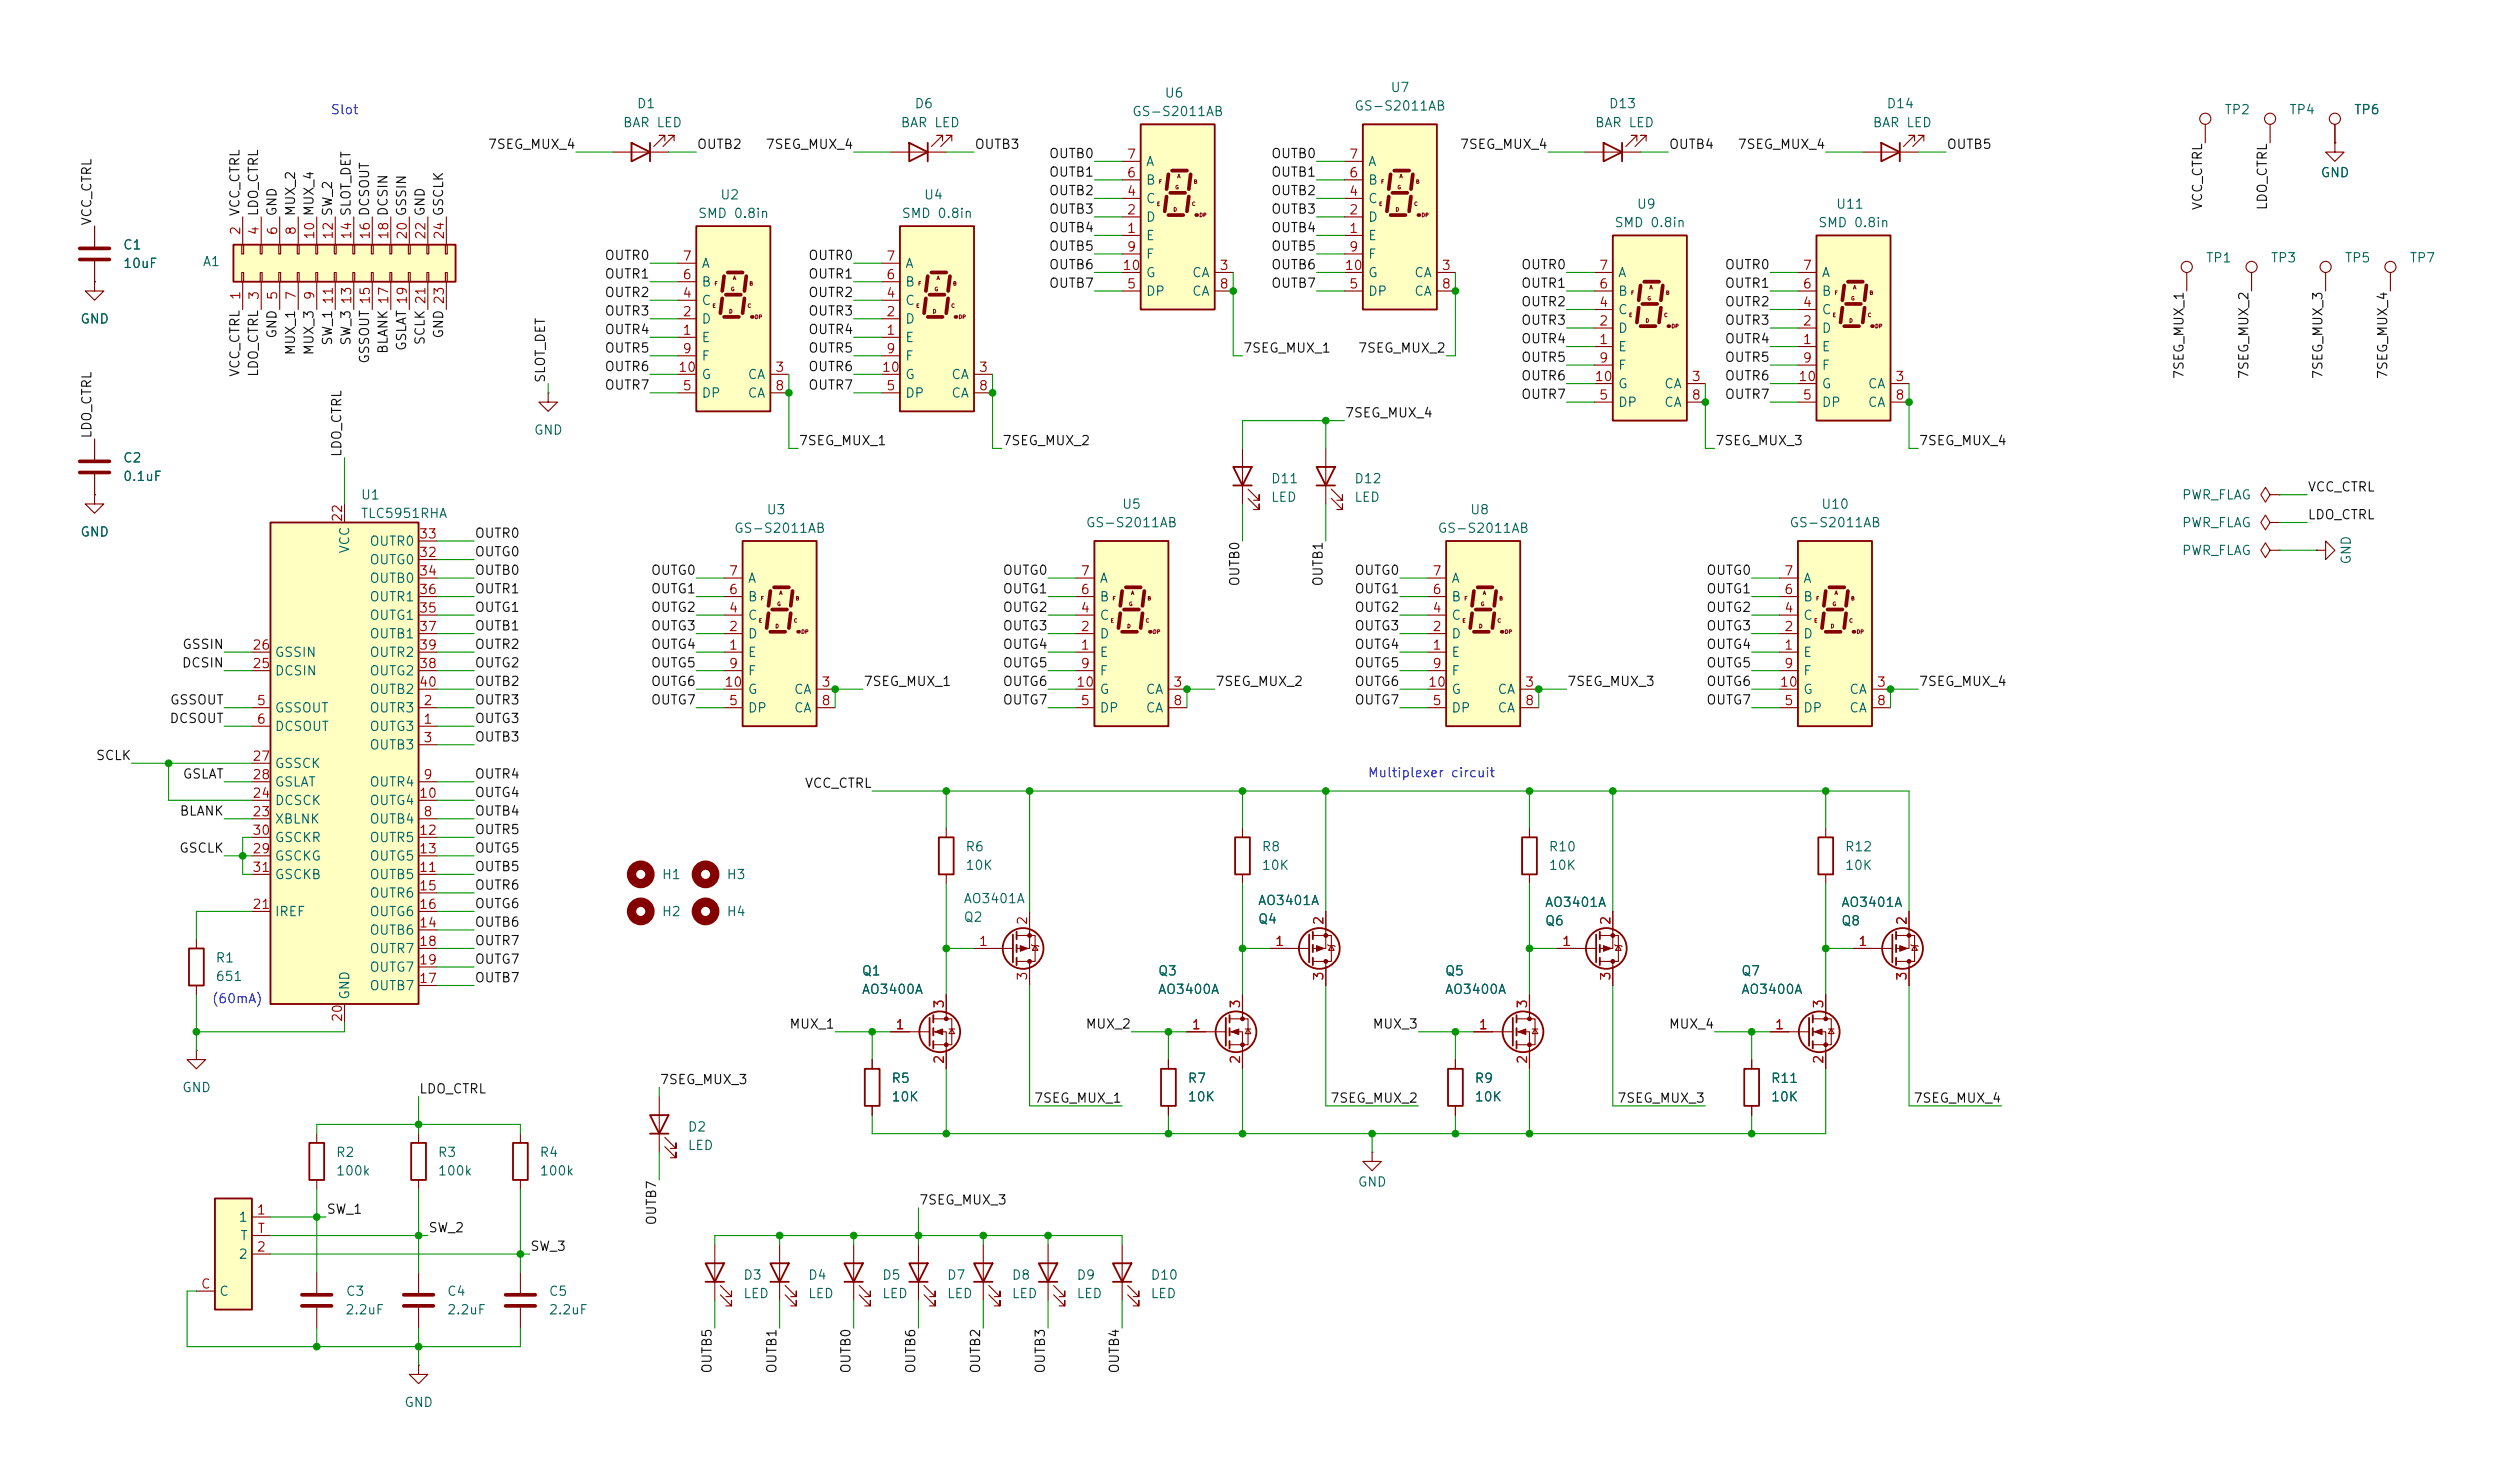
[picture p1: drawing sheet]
<svg xmlns="http://www.w3.org/2000/svg" width="345mm" height="203mm" viewBox="0 0 345 203" stroke-linecap="round" stroke-linejoin="round" font-family="sans-serif">
<defs><g id="words">
<g font-size="1.3" fill="#0000c2">
<text x="45.3" y="16">Slot</text>
<text x="187.5" y="106.9">Multiplexer circuit</text>
<text x="29" y="137.9">(60mA)</text>
</g>
<g font-size="1.3" fill="#006464">
<text x="85.4" y="17.8">BAR LED</text>
<text x="87.3" y="15.2">D1</text>
<text x="123.5" y="17.8">BAR LED</text>
<text x="125.4" y="15.2">D6</text>
<text x="155.2" y="16.2">GS-S2011AB</text>
<text x="159.7" y="13.7">U6</text>
<text x="185.7" y="15.5">GS-S2011AB</text>
<text x="190.7" y="12.9">U7</text>
<text x="218.7" y="17.8">BAR LED</text>
<text x="220.6" y="15.2">D13</text>
<text x="256.8" y="17.8">BAR LED</text>
<text x="258.7" y="15.2">D14</text>
<text x="305.1" y="16">TP2</text>
<text x="314" y="16">TP4</text>
<text x="322.9" y="16">TP6</text>
<text x="157.1" y="23.1">A</text>
<text x="187.6" y="23.1">A</text>
<text x="98.7" y="27.7">U2</text>
<text x="126.7" y="27.7">U4</text>
<text x="157.1" y="28.2">C</text>
<text x="157.1" y="25.6">B</text>
<text x="187.6" y="28.2">C</text>
<text x="187.6" y="25.6">B</text>
<text x="224.5" y="28.9">U9</text>
<text x="251.8" y="28.9">U11</text>
<text x="318.3" y="24.6">GND</text>
<text x="16.8" y="34.5">C1</text>
<text x="95.7" y="30.2">SMD 0.8in</text>
<text x="123.6" y="30.2">SMD 0.8in</text>
<text x="157.1" y="33.3">E</text>
<text x="157.1" y="30.7">D</text>
<text x="157.1" y="35.8">F</text>
<text x="187.6" y="33.3">E</text>
<text x="187.6" y="30.7">D</text>
<text x="187.6" y="35.8">F</text>
<text x="221.4" y="31.5">SMD 0.8in</text>
<text x="249.3" y="31.5">SMD 0.8in</text>
<text x="16.8" y="37.1">10uF</text>
<text x="27.7" y="36.8">A1</text>
<text x="96.2" y="39.6">B</text>
<text x="96.2" y="37.1">A</text>
<text x="124.1" y="39.6">B</text>
<text x="124.1" y="37.1">A</text>
<text x="157.1" y="40.9">DP</text>
<text x="157.1" y="38.3">G</text>
<text x="163.4" y="38.3">CA</text>
<text x="163.4" y="40.9">CA</text>
<text x="187.6" y="40.9">DP</text>
<text x="187.6" y="38.3">G</text>
<text x="193.9" y="38.3">CA</text>
<text x="193.9" y="40.9">CA</text>
<text x="221.9" y="40.9">B</text>
<text x="221.9" y="38.3">A</text>
<text x="249.8" y="40.9">B</text>
<text x="249.8" y="38.3">A</text>
<text x="302.5" y="36.3">TP1</text>
<text x="311.4" y="36.3">TP3</text>
<text x="321.6" y="36.3">TP5</text>
<text x="330.5" y="36.3">TP7</text>
<text x="10.9" y="44.7">GND</text>
<text x="96.2" y="47.2">E</text>
<text x="96.2" y="44.7">D</text>
<text x="96.2" y="42.1">C</text>
<text x="124.1" y="47.2">E</text>
<text x="124.1" y="44.7">D</text>
<text x="124.1" y="42.1">C</text>
<text x="221.9" y="46">D</text>
<text x="221.9" y="43.4">C</text>
<text x="249.8" y="46">D</text>
<text x="249.8" y="43.4">C</text>
<text x="96.2" y="49.8">F</text>
<text x="96.2" y="52.3">G</text>
<text x="102.5" y="52.3">CA</text>
<text x="124.1" y="49.8">F</text>
<text x="124.1" y="52.3">G</text>
<text x="130.4" y="52.3">CA</text>
<text x="221.9" y="48.5">E</text>
<text x="221.9" y="51">F</text>
<text x="221.9" y="53.6">G</text>
<text x="228.2" y="53.6">CA</text>
<text x="249.8" y="48.5">E</text>
<text x="249.8" y="51">F</text>
<text x="249.8" y="53.6">G</text>
<text x="256.2" y="53.6">CA</text>
<text x="73.2" y="59.9">GND</text>
<text x="96.2" y="54.8">DP</text>
<text x="102.5" y="54.8">CA</text>
<text x="124.1" y="54.8">DP</text>
<text x="130.4" y="54.8">CA</text>
<text x="221.9" y="56.1">DP</text>
<text x="228.2" y="56.1">CA</text>
<text x="249.8" y="56.1">DP</text>
<text x="256.2" y="56.1">CA</text>
<text x="16.8" y="63.7">C2</text>
<text x="16.8" y="66.3">0.1uF</text>
<text x="49.4" y="68.8">U1</text>
<text x="49.4" y="71.4">TLC5951RHA</text>
<text x="105.1" y="70.9">U3</text>
<text x="153.8" y="70.1">U5</text>
<text x="174.3" y="69.1">LED</text>
<text x="174.3" y="66.6">D11</text>
<text x="185.7" y="69.1">LED</text>
<text x="185.7" y="66.6">D12</text>
<text x="201.6" y="70.9">U8</text>
<text x="249.8" y="70.1">U10</text>
<text x="299.2" y="68.8">PWR_FLAG</text>
<text x="10.9" y="73.9">GND</text>
<text x="48.2" y="76" transform="rotate(-90 48.2 76)">VCC</text>
<text x="50.6" y="77.7">OUTG0</text>
<text x="50.6" y="75.2">OUTR0</text>
<text x="100.6" y="73.4">GS-S2011AB</text>
<text x="148.9" y="72.6">GS-S2011AB</text>
<text x="197.1" y="73.4">GS-S2011AB</text>
<text x="245.4" y="72.6">GS-S2011AB</text>
<text x="299.2" y="76.4">PWR_FLAG</text>
<text x="299.2" y="72.6">PWR_FLAG</text>
<text x="322.8" y="77.5" transform="rotate(-90 322.8 77.5)">GND</text>
<text x="50.6" y="80.2">OUTB0</text>
<text x="50.6" y="82.8">OUTR1</text>
<text x="102.5" y="82.8">B</text>
<text x="102.5" y="80.2">A</text>
<text x="150.8" y="82.8">B</text>
<text x="150.8" y="80.2">A</text>
<text x="199" y="82.8">B</text>
<text x="199" y="80.2">A</text>
<text x="247.3" y="82.8">B</text>
<text x="247.3" y="80.2">A</text>
<text x="50.6" y="85.3">OUTG1</text>
<text x="50.6" y="87.9">OUTB1</text>
<text x="102.5" y="87.9">D</text>
<text x="102.5" y="85.3">C</text>
<text x="150.8" y="87.9">D</text>
<text x="150.8" y="85.3">C</text>
<text x="199" y="87.9">D</text>
<text x="199" y="85.3">C</text>
<text x="247.3" y="87.9">D</text>
<text x="247.3" y="85.3">C</text>
<text x="37.6" y="92.9">DCSIN</text>
<text x="37.6" y="90.4">GSSIN</text>
<text x="50.6" y="92.9">OUTG2</text>
<text x="50.6" y="90.4">OUTR2</text>
<text x="50.6" y="95.5">OUTB2</text>
<text x="102.5" y="90.4">E</text>
<text x="102.5" y="92.9">F</text>
<text x="102.5" y="95.5">G</text>
<text x="108.8" y="95.5">CA</text>
<text x="150.8" y="90.4">E</text>
<text x="150.8" y="92.9">F</text>
<text x="150.8" y="95.5">G</text>
<text x="157.1" y="95.5">CA</text>
<text x="199" y="90.4">E</text>
<text x="199" y="92.9">F</text>
<text x="199" y="95.5">G</text>
<text x="205.4" y="95.5">CA</text>
<text x="247.3" y="90.4">E</text>
<text x="247.3" y="92.9">F</text>
<text x="247.3" y="95.5">G</text>
<text x="253.6" y="95.5">CA</text>
<text x="37.6" y="98">GSSOUT</text>
<text x="37.6" y="100.6">DCSOUT</text>
<text x="50.6" y="100.6">OUTG3</text>
<text x="50.6" y="98">OUTR3</text>
<text x="102.5" y="98">DP</text>
<text x="108.8" y="98">CA</text>
<text x="150.8" y="98">DP</text>
<text x="157.1" y="98">CA</text>
<text x="199" y="98">DP</text>
<text x="205.4" y="98">CA</text>
<text x="247.3" y="98">DP</text>
<text x="253.6" y="98">CA</text>
<text x="37.6" y="105.6">GSSCK</text>
<text x="50.6" y="103.1">OUTB3</text>
<text x="37.6" y="113.3">XBLNK</text>
<text x="37.6" y="110.7">DCSCK</text>
<text x="37.6" y="108.2">GSLAT</text>
<text x="50.6" y="113.3">OUTB4</text>
<text x="50.6" y="108.2">OUTR4</text>
<text x="50.6" y="110.7">OUTG4</text>
<text x="37.6" y="118.3">GSCKG</text>
<text x="37.6" y="115.8">GSCKR</text>
<text x="50.6" y="115.8">OUTR5</text>
<text x="50.6" y="118.3">OUTG5</text>
<text x="132.4" y="117.1">R6</text>
<text x="132.4" y="119.6">10K</text>
<text x="173" y="117.1">R8</text>
<text x="173" y="119.6">10K</text>
<text x="212.4" y="117.1">R10</text>
<text x="212.4" y="119.6">10K</text>
<text x="253" y="117.1">R12</text>
<text x="253" y="119.6">10K</text>
<text x="37.6" y="126">IREF</text>
<text x="37.6" y="120.9">GSCKB</text>
<text x="50.6" y="120.9">OUTB5</text>
<text x="50.6" y="123.4">OUTR6</text>
<text x="50.6" y="126">OUTG6</text>
<text x="90.7" y="120.9">H1</text>
<text x="90.7" y="126">H2</text>
<text x="99.6" y="126">H4</text>
<text x="99.6" y="120.9">H3</text>
<text x="132.1" y="124.2">AO3401A</text>
<text x="172.5" y="124.4">AO3401A</text>
<text x="211.9" y="124.7">AO3401A</text>
<text x="252.5" y="124.7">AO3401A</text>
<text x="50.6" y="128.5">OUTB6</text>
<text x="50.6" y="131">OUTR7</text>
<text x="132.1" y="126.7">Q2</text>
<text x="172.5" y="127">Q4</text>
<text x="211.9" y="127.2">Q6</text>
<text x="252.5" y="127.2">Q8</text>
<text x="29.5" y="132.3">R1</text>
<text x="29.5" y="134.9">651</text>
<text x="48.2" y="137.2" transform="rotate(-90 48.2 137.2)">GND</text>
<text x="50.6" y="136.1">OUTB7</text>
<text x="50.6" y="133.6">OUTG7</text>
<text x="118.1" y="136.6">AO3400A</text>
<text x="118.1" y="134.1">Q1</text>
<text x="158.8" y="136.6">AO3400A</text>
<text x="158.8" y="134.1">Q3</text>
<text x="198.1" y="136.6">AO3400A</text>
<text x="198.1" y="134.1">Q5</text>
<text x="238.8" y="136.6">AO3400A</text>
<text x="238.8" y="134.1">Q7</text>
<text x="122.2" y="148.8">R5</text>
<text x="162.8" y="148.8">R7</text>
<text x="202.2" y="148.8">R9</text>
<text x="242.9" y="148.8">R11</text>
<text x="24.9" y="150.1">GND</text>
<text x="94.3" y="155.5">D2</text>
<text x="122.2" y="151.4">10K</text>
<text x="162.8" y="151.4">10K</text>
<text x="202.2" y="151.4">10K</text>
<text x="242.9" y="151.4">10K</text>
<text x="46" y="159">R2</text>
<text x="46" y="161.5">100k</text>
<text x="60" y="159">R3</text>
<text x="60" y="161.5">100k</text>
<text x="73.9" y="159">R4</text>
<text x="73.9" y="161.5">100k</text>
<text x="94.3" y="158">LED</text>
<text x="32.6" y="167.9">1</text>
<text x="186.2" y="163.1">GND</text>
<text x="32.6" y="173">2</text>
<text x="32.9" y="170.4">T</text>
<text x="30" y="178">C</text>
<text x="47.4" y="178">C3</text>
<text x="61.2" y="178">C4</text>
<text x="75.2" y="178">C5</text>
<text x="101.9" y="175.8">D3</text>
<text x="101.9" y="178.4">LED</text>
<text x="110.8" y="175.8">D4</text>
<text x="110.8" y="178.4">LED</text>
<text x="120.9" y="175.8">D5</text>
<text x="120.9" y="178.4">LED</text>
<text x="129.8" y="175.8">D7</text>
<text x="129.8" y="178.4">LED</text>
<text x="138.7" y="175.8">D8</text>
<text x="138.7" y="178.4">LED</text>
<text x="147.6" y="175.8">D9</text>
<text x="147.6" y="178.4">LED</text>
<text x="157.8" y="178.4">LED</text>
<text x="157.8" y="175.8">D10</text>
<text x="47.3" y="180.6">2.2uF</text>
<text x="61.2" y="180.6">2.2uF</text>
<text x="75.2" y="180.6">2.2uF</text>
<text x="55.4" y="193.3">GND</text>
</g>
<g font-size="1.3" fill="#0f0f0f">
<text x="66.8" y="20.7">7SEG_MUX_4</text>
<text x="95.5" y="20.7">OUTB2</text>
<text x="104.9" y="20.7">7SEG_MUX_4</text>
<text x="133.6" y="20.7">OUTB3</text>
<text x="143.8" y="22">OUTB0</text>
<text x="174.3" y="22">OUTB0</text>
<text x="200.2" y="20.7">7SEG_MUX_4</text>
<text x="228.9" y="20.7">OUTB4</text>
<text x="238.3" y="20.7">7SEG_MUX_4</text>
<text x="267" y="20.7">OUTB5</text>
<text x="33.2" y="29.7" transform="rotate(-90 33.2 29.7)">VCC_CTRL</text>
<text x="35.7" y="29.7" transform="rotate(-90 35.7 29.7)">LDO_CTRL</text>
<text x="38.3" y="29.7" transform="rotate(-90 38.3 29.7)">GND</text>
<text x="40.8" y="29.7" transform="rotate(-90 40.8 29.7)">MUX_2</text>
<text x="143.8" y="27.1">OUTB2</text>
<text x="143.8" y="24.5">OUTB1</text>
<text x="143.8" y="29.6">OUTB3</text>
<text x="174.3" y="27.1">OUTB2</text>
<text x="174.3" y="29.6">OUTB3</text>
<text x="174.3" y="24.5">OUTB1</text>
<text x="302.4" y="28.9" transform="rotate(-90 302.4 28.9)">VCC_CTRL</text>
<text x="311.3" y="28.9" transform="rotate(-90 311.3 28.9)">LDO_CTRL</text>
<text x="12.9" y="31" transform="rotate(-90 12.9 31)">VCC_CTRL</text>
<text x="82.9" y="36">OUTR0</text>
<text x="110.8" y="36">OUTR0</text>
<text x="143.8" y="32.2">OUTB4</text>
<text x="143.8" y="34.7">OUTB5</text>
<text x="174.3" y="32.2">OUTB4</text>
<text x="174.3" y="34.7">OUTB5</text>
<text x="82.9" y="38.5">OUTR1</text>
<text x="82.9" y="41.1">OUTR2</text>
<text x="110.8" y="38.5">OUTR1</text>
<text x="110.8" y="41.1">OUTR2</text>
<text x="143.8" y="37.2">OUTB6</text>
<text x="143.8" y="39.8">OUTB7</text>
<text x="174.3" y="37.2">OUTB6</text>
<text x="174.3" y="39.8">OUTB7</text>
<text x="208.6" y="39.8">OUTR1</text>
<text x="208.6" y="37.2">OUTR0</text>
<text x="236.5" y="37.2">OUTR0</text>
<text x="236.5" y="39.8">OUTR1</text>
<text x="38.3" y="46.5" transform="rotate(-90 38.3 46.5)">GND</text>
<text x="45.9" y="47.5" transform="rotate(-90 45.9 47.5)">SW_1</text>
<text x="48.4" y="47.5" transform="rotate(-90 48.4 47.5)">SW_3</text>
<text x="58.6" y="47.4" transform="rotate(-90 58.6 47.4)">SCLK 21</text>
<text x="61.1" y="46.5" transform="rotate(-90 61.1 46.5)">GND 23</text>
<text x="82.9" y="43.6">OUTR3</text>
<text x="82.9" y="46.1">OUTR4</text>
<text x="110.8" y="43.6">OUTR3</text>
<text x="110.8" y="46.1">OUTR4</text>
<text x="208.6" y="42.3">OUTR2</text>
<text x="208.6" y="44.9">OUTR3</text>
<text x="208.6" y="47.4">OUTR4</text>
<text x="236.5" y="42.3">OUTR2</text>
<text x="236.5" y="47.4">OUTR4</text>
<text x="236.5" y="44.9">OUTR3</text>
<text x="33.2" y="51.8" transform="rotate(-90 33.2 51.8)">VCC_CTRL</text>
<text x="35.7" y="51.8" transform="rotate(-90 35.7 51.8)">LDO_CTRL</text>
<text x="40.8" y="48.8" transform="rotate(-90 40.8 48.8)">MUX_1</text>
<text x="43.3" y="48.8" transform="rotate(-90 43.3 48.8)">MUX_3</text>
<text x="51" y="50" transform="rotate(-90 51 50)">GSSOUT 15</text>
<text x="53.5" y="48.6" transform="rotate(-90 53.5 48.6)">BLANK 17</text>
<text x="56" y="48.2" transform="rotate(-90 56 48.2)">GSLAT 19</text>
<text x="75.1" y="52.6" transform="rotate(-90 75.1 52.6)">SLOT_DET</text>
<text x="82.9" y="53.8">OUTR7</text>
<text x="82.9" y="48.7">OUTR5</text>
<text x="82.9" y="51.2">OUTR6</text>
<text x="110.8" y="51.2">OUTR6</text>
<text x="110.8" y="53.8">OUTR7</text>
<text x="110.8" y="48.7">OUTR5</text>
<text x="170.5" y="48.7">7SEG_MUX_1</text>
<text x="186.2" y="48.7">7SEG_MUX_2</text>
<text x="208.6" y="52.5">OUTR6</text>
<text x="208.6" y="49.9">OUTR5</text>
<text x="236.5" y="49.9">OUTR5</text>
<text x="236.5" y="52.5">OUTR6</text>
<text x="299.9" y="52.1" transform="rotate(-90 299.9 52.1)">7SEG_MUX_1</text>
<text x="308.8" y="52.1" transform="rotate(-90 308.8 52.1)">7SEG_MUX_2</text>
<text x="318.9" y="52.1" transform="rotate(-90 318.9 52.1)">7SEG_MUX_3</text>
<text x="327.8" y="52.1" transform="rotate(-90 327.8 52.1)">7SEG_MUX_4</text>
<text x="184.4" y="57.6">7SEG_MUX_4</text>
<text x="208.6" y="55">OUTR7</text>
<text x="236.5" y="55">OUTR7</text>
<text x="12.9" y="60.2" transform="rotate(-90 12.9 60.2)">LDO_CTRL</text>
<text x="47.1" y="62.8" transform="rotate(-90 47.1 62.8)">LDO_CTRL</text>
<text x="109.5" y="61.4">7SEG_MUX_1</text>
<text x="137.4" y="61.4">7SEG_MUX_2</text>
<text x="235.2" y="61.4">7SEG_MUX_3</text>
<text x="263.2" y="61.4">7SEG_MUX_4</text>
<text x="316.5" y="71.5">LDO_CTRL</text>
<text x="316.5" y="67.7">VCC_CTRL</text>
<text x="65" y="74.1">OUTR0</text>
<text x="65" y="76.6">OUTG0</text>
<text x="65" y="81.7">OUTR1</text>
<text x="65" y="79.2">OUTB0</text>
<text x="89.2" y="79.2">OUTG0</text>
<text x="89.2" y="81.7">OUTG1</text>
<text x="137.5" y="79.2">OUTG0</text>
<text x="137.5" y="81.7">OUTG1</text>
<text x="170.3" y="80.5" transform="rotate(-90 170.3 80.5)">OUTB0</text>
<text x="181.8" y="80.5" transform="rotate(-90 181.8 80.5)">OUTB1</text>
<text x="185.7" y="81.7">OUTG1</text>
<text x="185.7" y="79.2">OUTG0</text>
<text x="234" y="81.7">OUTG1</text>
<text x="234" y="79.2">OUTG0</text>
<text x="24.9" y="89.3">GSSIN</text>
<text x="65" y="86.8">OUTB1</text>
<text x="65" y="89.3">OUTR2</text>
<text x="65" y="84.2">OUTG1</text>
<text x="89.2" y="89.3">OUTG4</text>
<text x="89.2" y="86.8">OUTG3</text>
<text x="89.2" y="84.2">OUTG2</text>
<text x="137.5" y="89.3">OUTG4</text>
<text x="137.5" y="84.2">OUTG2</text>
<text x="137.5" y="86.8">OUTG3</text>
<text x="185.7" y="89.3">OUTG4</text>
<text x="185.7" y="84.2">OUTG2</text>
<text x="185.7" y="86.8">OUTG3</text>
<text x="234" y="86.8">OUTG3</text>
<text x="234" y="89.3">OUTG4</text>
<text x="234" y="84.2">OUTG2</text>
<text x="24.9" y="91.9">DCSIN</text>
<text x="65" y="94.4">OUTB2</text>
<text x="65" y="91.9">OUTG2</text>
<text x="89.2" y="94.4">OUTG6</text>
<text x="89.2" y="91.9">OUTG5</text>
<text x="118.4" y="94.4">7SEG_MUX_1</text>
<text x="137.5" y="91.9">OUTG5</text>
<text x="137.5" y="94.4">OUTG6</text>
<text x="166.6" y="94.4">7SEG_MUX_2</text>
<text x="185.7" y="94.4">OUTG6</text>
<text x="185.7" y="91.9">OUTG5</text>
<text x="214.9" y="94.4">7SEG_MUX_3</text>
<text x="234" y="94.4">OUTG6</text>
<text x="234" y="91.9">OUTG5</text>
<text x="263.2" y="94.4">7SEG_MUX_4</text>
<text x="23.2" y="99.5">DCSOUT</text>
<text x="23.2" y="96.9">GSSOUT</text>
<text x="65" y="96.9">OUTR3</text>
<text x="65" y="99.5">OUTG3</text>
<text x="89.2" y="96.9">OUTG7</text>
<text x="137.5" y="96.9">OUTG7</text>
<text x="185.7" y="96.9">OUTG7</text>
<text x="234" y="96.9">OUTG7</text>
<text x="13.1" y="104.6">SCLK</text>
<text x="25" y="107.1">GSLAT</text>
<text x="65" y="107.1">OUTR4</text>
<text x="65" y="102">OUTB3</text>
<text x="24.6" y="112.2">BLANK</text>
<text x="65" y="112.2">OUTB4</text>
<text x="65" y="109.6">OUTG4</text>
<text x="110.3" y="108.4">VCC_CTRL</text>
<text x="24.5" y="117.3">GSCLK</text>
<text x="65" y="119.8">OUTB5</text>
<text x="65" y="114.7">OUTR5</text>
<text x="65" y="117.3">OUTG5</text>
<text x="65" y="124.9">OUTG6</text>
<text x="65" y="122.3">OUTR6</text>
<text x="65" y="127.4">OUTB6</text>
<text x="65" y="130">OUTR7</text>
<text x="65" y="132.5">OUTG7</text>
<text x="65" y="135">OUTB7</text>
<text x="108.2" y="141.4">MUX_1</text>
<text x="148.8" y="141.4">MUX_2</text>
<text x="188.2" y="141.4">MUX_3</text>
<text x="228.9" y="141.4">MUX_4</text>
<text x="90.4" y="149">7SEG_MUX_3</text>
<text x="57.4" y="150.3">LDO_CTRL</text>
<text x="141.8" y="151.5">7SEG_MUX_1</text>
<text x="182.4" y="151.5">7SEG_MUX_2</text>
<text x="221.8" y="151.5">7SEG_MUX_3</text>
<text x="262.4" y="151.5">7SEG_MUX_4</text>
<text x="44.7" y="166.8">SW_1</text>
<text x="126" y="165.5">7SEG_MUX_3</text>
<text x="58.7" y="169.3">SW_2</text>
<text x="72.7" y="171.9">SW_3</text>
<text x="90.3" y="168.1" transform="rotate(-90 90.3 168.1)">OUTB7</text>
<text x="97.9" y="188.5" transform="rotate(-90 97.9 188.5)">OUTB5</text>
<text x="106.8" y="188.5" transform="rotate(-90 106.8 188.5)">OUTB1</text>
<text x="117" y="188.5" transform="rotate(-90 117 188.5)">OUTB0</text>
<text x="125.9" y="188.5" transform="rotate(-90 125.9 188.5)">OUTB6</text>
<text x="134.8" y="188.5" transform="rotate(-90 134.8 188.5)">OUTB2</text>
<text x="143.7" y="188.5" transform="rotate(-90 143.7 188.5)">OUTB3</text>
<text x="153.8" y="188.5" transform="rotate(-90 153.8 188.5)">OUTB4</text>
</g>
<g font-size="1.3" fill="#a90000">
<text x="154.5" y="22.1">7</text>
<text x="185" y="22.1">7</text>
<text x="154.5" y="29.7">2</text>
<text x="154.5" y="27.2">4</text>
<text x="154.5" y="24.6">6</text>
<text x="185" y="29.7">2</text>
<text x="185" y="27.2">4</text>
<text x="185" y="24.6">6</text>
<text x="33.3" y="32.4" transform="rotate(-90 33.3 32.4)">2</text>
<text x="35.8" y="32.4" transform="rotate(-90 35.8 32.4)">4</text>
<text x="38.3" y="32.4" transform="rotate(-90 38.3 32.4)">6</text>
<text x="40.9" y="32.4" transform="rotate(-90 40.9 32.4)">8</text>
<text x="43.4" y="33" transform="rotate(-90 43.4 33)">10 MUX_4</text>
<text x="46" y="33" transform="rotate(-90 46 33)">12 SW_2</text>
<text x="48.5" y="33" transform="rotate(-90 48.5 33)">14 SLOT_DET</text>
<text x="51" y="33" transform="rotate(-90 51 33)">16 DCSOUT</text>
<text x="53.6" y="33" transform="rotate(-90 53.6 33)">18 DCSIN</text>
<text x="56.1" y="33" transform="rotate(-90 56.1 33)">20 GSSIN</text>
<text x="58.7" y="33" transform="rotate(-90 58.7 33)">22 GND</text>
<text x="61.2" y="33" transform="rotate(-90 61.2 33)">24 GSCLK</text>
<text x="154.5" y="32.3">1</text>
<text x="154.5" y="34.8">9</text>
<text x="185" y="32.3">1</text>
<text x="185" y="34.8">9</text>
<text x="33.3" y="41.2" transform="rotate(-90 33.3 41.2)">1</text>
<text x="35.8" y="41.2" transform="rotate(-90 35.8 41.2)">3</text>
<text x="38.3" y="41.2" transform="rotate(-90 38.3 41.2)">5</text>
<text x="40.9" y="41.2" transform="rotate(-90 40.9 41.2)">7</text>
<text x="43.4" y="41.2" transform="rotate(-90 43.4 41.2)">9</text>
<text x="46" y="41.9" transform="rotate(-90 46 41.9)">11</text>
<text x="48.5" y="41.9" transform="rotate(-90 48.5 41.9)">13</text>
<text x="93.5" y="41.2">4</text>
<text x="93.5" y="38.6">6</text>
<text x="93.5" y="36.1">7</text>
<text x="121.5" y="41.2">4</text>
<text x="121.5" y="38.6">6</text>
<text x="121.5" y="36.1">7</text>
<text x="153.9" y="37.3">10</text>
<text x="154.5" y="39.9">5</text>
<text x="167.2" y="37.3">3</text>
<text x="167.2" y="39.9">8</text>
<text x="184.4" y="37.3">10</text>
<text x="185" y="39.9">5</text>
<text x="197.7" y="37.3">3</text>
<text x="197.7" y="39.9">8</text>
<text x="219.3" y="39.9">6</text>
<text x="219.3" y="37.3">7</text>
<text x="247.2" y="39.9">6</text>
<text x="247.2" y="37.3">7</text>
<text x="93.5" y="46.2">1</text>
<text x="93.5" y="43.7">2</text>
<text x="121.5" y="46.2">1</text>
<text x="121.5" y="43.7">2</text>
<text x="219.3" y="47.5">1</text>
<text x="219.3" y="45">2</text>
<text x="219.3" y="42.4">4</text>
<text x="247.2" y="47.5">1</text>
<text x="247.2" y="45">2</text>
<text x="247.2" y="42.4">4</text>
<text x="92.9" y="51.3">10</text>
<text x="93.5" y="53.9">5</text>
<text x="93.5" y="48.8">9</text>
<text x="106.2" y="51.3">3</text>
<text x="106.2" y="53.9">8</text>
<text x="120.9" y="51.3">10</text>
<text x="121.5" y="53.9">5</text>
<text x="121.5" y="48.8">9</text>
<text x="134.2" y="51.3">3</text>
<text x="134.2" y="53.9">8</text>
<text x="218.7" y="52.6">10</text>
<text x="219.3" y="50">9</text>
<text x="232" y="52.6">3</text>
<text x="246.6" y="52.6">10</text>
<text x="247.2" y="50">9</text>
<text x="259.9" y="52.6">3</text>
<text x="219.3" y="55.1">5</text>
<text x="232" y="55.1">8</text>
<text x="247.2" y="55.1">5</text>
<text x="259.9" y="55.1">8</text>
<text x="47.2" y="71.7" transform="rotate(-90 47.2 71.7)">22</text>
<text x="57.4" y="76.7">32</text>
<text x="57.4" y="74.2">33</text>
<text x="57.4" y="79.3">34</text>
<text x="57.4" y="81.8">36</text>
<text x="99.9" y="81.8">6</text>
<text x="99.9" y="79.3">7</text>
<text x="148.2" y="81.8">6</text>
<text x="148.2" y="79.3">7</text>
<text x="196.4" y="81.8">6</text>
<text x="196.4" y="79.3">7</text>
<text x="244.7" y="81.8">6</text>
<text x="244.7" y="79.3">7</text>
<text x="34.5" y="89.4">26</text>
<text x="57.4" y="84.3">35</text>
<text x="57.4" y="86.9">37</text>
<text x="57.4" y="89.4">39</text>
<text x="99.9" y="89.4">1</text>
<text x="99.9" y="86.9">2</text>
<text x="99.9" y="84.3">4</text>
<text x="148.2" y="89.4">1</text>
<text x="148.2" y="86.9">2</text>
<text x="148.2" y="84.3">4</text>
<text x="196.4" y="89.4">1</text>
<text x="196.4" y="86.9">2</text>
<text x="196.4" y="84.3">4</text>
<text x="244.7" y="89.4">1</text>
<text x="244.7" y="86.9">2</text>
<text x="244.7" y="84.3">4</text>
<text x="34.5" y="92">25</text>
<text x="57.4" y="92">38</text>
<text x="57.4" y="94.5">40</text>
<text x="99.3" y="94.5">10</text>
<text x="99.9" y="92">9</text>
<text x="112.6" y="94.5">3</text>
<text x="147.6" y="94.5">10</text>
<text x="148.2" y="92">9</text>
<text x="160.9" y="94.5">3</text>
<text x="195.8" y="94.5">10</text>
<text x="196.4" y="92">9</text>
<text x="209.1" y="94.5">3</text>
<text x="244.1" y="94.5">10</text>
<text x="244.7" y="92">9</text>
<text x="257.4" y="94.5">3</text>
<text x="35.1" y="97">5</text>
<text x="35.1" y="99.6">6</text>
<text x="58" y="99.6">1</text>
<text x="58" y="97">2</text>
<text x="99.9" y="97">5</text>
<text x="112.6" y="97">8</text>
<text x="148.2" y="97">5</text>
<text x="160.9" y="97">8</text>
<text x="196.4" y="97">5</text>
<text x="209.1" y="97">8</text>
<text x="244.7" y="97">5</text>
<text x="257.4" y="97">8</text>
<text x="34.5" y="104.7">27</text>
<text x="34.5" y="107.2">28</text>
<text x="58" y="102.1">3</text>
<text x="58" y="107.2">9</text>
<text x="34.5" y="112.3">23</text>
<text x="34.5" y="109.7">24</text>
<text x="57.4" y="109.7">10</text>
<text x="58" y="112.3">8</text>
<text x="34.5" y="117.4">29</text>
<text x="34.5" y="114.8">30</text>
<text x="34.5" y="119.9">31</text>
<text x="57.4" y="119.9">11</text>
<text x="57.4" y="114.8">12</text>
<text x="57.4" y="117.4">13</text>
<text x="34.5" y="125">21</text>
<text x="57.4" y="122.4">15</text>
<text x="57.4" y="125">16</text>
<text x="57.4" y="127.5">14</text>
<text x="57.4" y="130.1">18</text>
<text x="134.2" y="130.1">1</text>
<text x="141.2" y="127" transform="rotate(-90 141.2 127)">2</text>
<text x="174.8" y="130.1">1</text>
<text x="181.9" y="127" transform="rotate(-90 181.9 127)">2</text>
<text x="214.2" y="130.1">1</text>
<text x="221.2" y="127" transform="rotate(-90 221.2 127)">2</text>
<text x="254.8" y="130.1">1</text>
<text x="261.9" y="127" transform="rotate(-90 261.9 127)">2</text>
<text x="57.4" y="135.1">17</text>
<text x="57.4" y="132.6">19</text>
<text x="141.2" y="134.6" transform="rotate(-90 141.2 134.6)">3</text>
<text x="181.9" y="134.6" transform="rotate(-90 181.9 134.6)">3</text>
<text x="221.2" y="134.6" transform="rotate(-90 221.2 134.6)">3</text>
<text x="261.9" y="134.6" transform="rotate(-90 261.9 134.6)">3</text>
<text x="47.2" y="140.3" transform="rotate(-90 47.2 140.3)">20</text>
<text x="122.8" y="141.5">1</text>
<text x="129.8" y="138.4" transform="rotate(-90 129.8 138.4)">3</text>
<text x="163.4" y="141.5">1</text>
<text x="170.4" y="138.4" transform="rotate(-90 170.4 138.4)">3</text>
<text x="202.8" y="141.5">1</text>
<text x="209.8" y="138.4" transform="rotate(-90 209.8 138.4)">3</text>
<text x="243.4" y="141.5">1</text>
<text x="250.4" y="138.4" transform="rotate(-90 250.4 138.4)">3</text>
<text x="129.8" y="146" transform="rotate(-90 129.8 146)">2</text>
<text x="170.4" y="146" transform="rotate(-90 170.4 146)">2</text>
<text x="209.8" y="146" transform="rotate(-90 209.8 146)">2</text>
<text x="250.4" y="146" transform="rotate(-90 250.4 146)">2</text>
<text x="35.1" y="166.9">1</text>
<text x="35.1" y="172">2</text>
<text x="35.2" y="169.4">T</text>
<text x="27.5" y="177">C</text>
</g>
<g font-size=".5" fill="#840000">
<text x="158.7" y="28.4">E</text>
<text x="158.9" y="25.3">F</text>
<text x="160.9" y="29.1">D</text>
<text x="161.2" y="26.1">G</text>
<text x="161.5" y="24.5">A</text>
<text x="163.5" y="28.4">C</text>
<text x="163.7" y="25.3">B</text>
<text x="164.5" y="29.9">DP</text>
<text x="189.1" y="28.4">E</text>
<text x="189.4" y="25.3">F</text>
<text x="191.4" y="29.1">D</text>
<text x="191.6" y="26.1">G</text>
<text x="191.9" y="24.5">A</text>
<text x="193.9" y="28.4">C</text>
<text x="194.2" y="25.3">B</text>
<text x="195" y="29.9">DP</text>
<text x="98" y="39.3">F</text>
<text x="100.2" y="40">G</text>
<text x="100.5" y="38.5">A</text>
<text x="102.7" y="39.3">B</text>
<text x="125.9" y="39.3">F</text>
<text x="128.1" y="40">G</text>
<text x="128.4" y="38.5">A</text>
<text x="130.7" y="39.3">B</text>
<text x="223.7" y="40.6">F</text>
<text x="225.9" y="41.3">G</text>
<text x="226.2" y="39.8">A</text>
<text x="228.5" y="40.6">B</text>
<text x="251.6" y="40.6">F</text>
<text x="253.9" y="41.3">G</text>
<text x="254.2" y="39.8">A</text>
<text x="256.4" y="40.6">B</text>
<text x="97.7" y="42.3">E</text>
<text x="100" y="43.1">D</text>
<text x="102.5" y="42.3">C</text>
<text x="103.5" y="43.9">DP</text>
<text x="125.6" y="42.3">E</text>
<text x="127.9" y="43.1">D</text>
<text x="130.4" y="42.3">C</text>
<text x="131.5" y="43.9">DP</text>
<text x="223.4" y="43.6">E</text>
<text x="225.7" y="44.4">D</text>
<text x="228.2" y="43.6">C</text>
<text x="229.2" y="45.1">DP</text>
<text x="251.4" y="43.6">E</text>
<text x="253.6" y="44.4">D</text>
<text x="256.2" y="43.6">C</text>
<text x="257.2" y="45.1">DP</text>
<text x="104.3" y="82.5">F</text>
<text x="106.6" y="83.2">G</text>
<text x="106.8" y="81.7">A</text>
<text x="109.1" y="82.5">B</text>
<text x="152.6" y="82.5">F</text>
<text x="154.8" y="83.2">G</text>
<text x="155.1" y="81.7">A</text>
<text x="157.4" y="82.5">B</text>
<text x="200.8" y="82.5">F</text>
<text x="203.1" y="83.2">G</text>
<text x="203.4" y="81.7">A</text>
<text x="205.6" y="82.5">B</text>
<text x="249.1" y="82.5">F</text>
<text x="251.3" y="83.2">G</text>
<text x="251.6" y="81.7">A</text>
<text x="253.9" y="82.5">B</text>
<text x="104" y="85.5">E</text>
<text x="106.3" y="86.3">D</text>
<text x="108.8" y="85.5">C</text>
<text x="109.9" y="87">DP</text>
<text x="152.3" y="85.5">E</text>
<text x="154.6" y="86.3">D</text>
<text x="157.1" y="85.5">C</text>
<text x="158.1" y="87">DP</text>
<text x="200.6" y="85.5">E</text>
<text x="202.8" y="86.3">D</text>
<text x="205.4" y="85.5">C</text>
<text x="206.4" y="87">DP</text>
<text x="248.8" y="85.5">E</text>
<text x="251.1" y="86.3">D</text>
<text x="253.6" y="85.5">C</text>
<text x="254.6" y="87">DP</text>
</g>
</g></defs>
<path d="M317.8 75.5h1.2v-1.3l1.3 1.3-1.3 1.2v-1.2M317.8 75.5h.1" fill="none" stroke="#840000" stroke-width=".15"/>
<path d="M101.9 74.2h10.1v25.4h-10.1z" fill="#ffffc2"/>
<path d="M101.9 74.2h10.1v25.4h-10.1z" fill="none" stroke="#840000" stroke-width=".25"/>
<path d="M105.4 84.1l-.2 2M105.7 81.1l-.3 2M105.7 86.6h2M105.9 83.6h2.1M106.2 80.5h2M108.5 84.1l-.3 2M108.7 81.1l-.2 2" fill="none" stroke="#840000" stroke-width=".51"/>
<circle cx="109.5" cy="86.6" r=".25" fill="#840000"/>
<g fill="none" stroke="#840000" stroke-width=".15">
<path d="M75.2 53.9v1.2h1.3l-1.3 1.3-1.3-1.3h1.3M75.2 53.9h.1M99.3 79.3h2.6M170.5 61.5v7.6M171.2 68.4l1.5 1.5v-.8v.8h-.7M171.2 67.1l1.5 1.5v-.8v.8h-.7M181.9 61.5v7.6M182.6 68.4l1.6 1.5v-.8v.8h-.8M182.6 67.1l1.6 1.5v-.8v.8h-.8M99.3 89.4h2.6M99.3 86.9h2.6M99.3 94.5h2.6"/>
<path d="M99.3 84.4h2.6M99.3 97.1h2.6M99.3 81.8h2.6M99.3 92h2.6M112 94.5h2.6M112 97.1h2.6M128 139.7h2.6v3.6h-2.6M129.8 136.4v3.3M90.4 150.4v7.6M91.2 157.3l1.5 1.5v-.8v.8h-.7M91.2 156l1.5 1.5v-.8v.8h-.7M119.7 145.3v1.3"/>
<path d="M119.7 151.7v1.2M122.2 141.5h5.3M128 141.5h1.8v5.1M130.2 141.1h.8M130.6 141.1l.4 .7h-.8zM98.1 170.7v7.6M98.8 177.6l1.5 1.5v-.8v.8h-.7M98.8 176.3l1.5 1.5v-.7v.7h-.7M107 170.7v7.6M107.7 177.6l1.5 1.5v-.8v.8h-.7M107.7 176.3l1.5 1.5v-.7v.7h-.7M117.1 170.7v7.6"/>
<path d="M117.9 177.6l1.5 1.5v-.8v.8h-.8M117.9 176.3l1.5 1.5v-.7v.7h-.8"/>
</g>
<g fill="none" stroke="#840000" stroke-width=".25">
<path d="M169.2 64h2.5l-1.2 2.6zM169.2 66.6h2.5M180.6 64h2.6l-1.3 2.6zM180.6 66.6h2.6M127.5 139.6v3.8M128 139.2v1M89.2 152.9h2.5l-1.3 2.6zM89.2 155.5h2.5M118.6 146.6h2.1v5.1h-2.1zM128 141v1M128 142.8v1M96.8 173.3h2.5l-1.2 2.5z"/>
<path d="M96.8 175.8h2.5M105.7 173.3h2.5l-1.2 2.5zM105.7 175.8h2.5M115.8 173.3h2.6l-1.3 2.5zM115.8 175.8h2.6"/>
<circle cx="128.9" cy="141.5" r="2.79"/>
</g>
<g fill="none" stroke="#840000" stroke-width="1.3">
<circle cx="96.8" cy="119.9" r="1.27"/>
<circle cx="96.8" cy="125" r="1.27"/>
</g>
<g fill="#840000" stroke="#840000" stroke-width=".15">
<path d="M128.3 141.5l1-.4v.8z"/>
<circle cx="129.8" cy="139.7" r=".25"/>
<circle cx="129.8" cy="143.3" r=".25"/>
</g>
<path d="M150.1 74.2h10.2v25.4h-10.2z" fill="#ffffc2"/>
<path d="M150.1 74.2h10.2v25.4h-10.2z" fill="none" stroke="#840000" stroke-width=".25"/>
<path d="M153.7 84.1l-.3 2M153.9 81.1l-.2 2M153.9 86.6h2.1M154.2 83.6h2M154.4 80.5h2.1M156.7 84.1l-.2 2M157 81.1l-.3 2" fill="none" stroke="#840000" stroke-width=".51"/>
<circle cx="157.8" cy="86.6" r=".25" fill="#840000"/>
<path d="M147.6 79.3h2.5M147.6 89.4h2.5M147.6 86.9h2.5M147.6 94.5h2.5M147.6 84.4h2.5M147.6 97.1h2.5M147.6 81.8h2.5M147.6 92h2.5M160.3 94.5h2.5M160.3 97.1h2.5" fill="none" stroke="#840000" stroke-width=".15"/>
<path d="M123.5 31h10.1v25.4h-10.1z" fill="#ffffc2"/>
<path d="M123.5 31h10.1v25.4h-10.1z" fill="none" stroke="#840000" stroke-width=".25"/>
<path d="M127.3 37.9l-.3 2M127.8 37.4h2M130.3 37.9l-.2 2M127 40.9l-.2 2.1M127.3 43.5h2M127.5 40.4h2.1M130.1 40.9l-.3 2.1" fill="none" stroke="#840000" stroke-width=".51"/>
<circle cx="131.1" cy="43.5" r=".25" fill="#840000"/>
<path d="M120.9 38.6h2.6M120.9 36.1h2.6M120.9 46.3h2.6M120.9 43.7h2.6M120.9 51.3h2.6M120.9 41.2h2.6M120.9 53.9h2.6M120.9 48.8h2.6M133.6 51.3h2.6M133.6 53.9h2.6" fill="none" stroke="#840000" stroke-width=".15"/>
<path d="M95.5 31h10.2v25.4h-10.2z" fill="#ffffc2"/>
<path d="M95.5 31h10.2v25.4h-10.2z" fill="none" stroke="#840000" stroke-width=".25"/>
<path d="M99.3 37.9l-.2 2M99.8 37.4h2.1M102.4 37.9l-.3 2M99.1 40.9l-.3 2.1M99.3 43.5h2.1M99.6 40.4h2M102.1 40.9l-.2 2.1" fill="none" stroke="#840000" stroke-width=".51"/>
<circle cx="103.1" cy="43.5" r=".25" fill="#840000"/>
<g fill="none" stroke="#840000" stroke-width=".15">
<path d="M93 38.6h2.5M93 36.1h2.5M93 46.3h2.5M93 43.7h2.5M93 51.3h2.5M93 41.2h2.5M93 53.9h2.5M93 48.8h2.5M105.7 51.3h2.5M105.7 53.9h2.5M129.8 113.6v1.2M129.8 119.9v1.3"/>
<path d="M170.5 113.6v1.2M170.5 119.9v1.3M133.6 130.1h5.4M139.5 128.3h2.5v3.6h-2.5M141.2 125v5.1h-1.7M141.2 131.9v3.3M141.5 129.6l.1 .1h.8l.1 .1M142 129.7l.4 .6h-.8zM168.7 139.7h2.5v3.6h-2.5M170.5 136.4v3.3M174.3 130.1h5.3M180.1 128.3h2.5v3.6h-2.5"/>
<path d="M181.9 125v5.1h-1.8M181.9 131.9v3.3M182.1 129.6l.2 .1h.7l.2 .1M182.6 129.7l.4 .6h-.7zM162.8 141.5h5.4M168.7 141.5h1.8v5.1M170.8 141.1h.8M171.2 141.1l.4 .7h-.8zM188.2 158v1.3h1.3l-1.3 1.3-1.2-1.3h1.2M188.2 158h.1M126 170.7v7.6M126.8 177.6l1.5 1.5v-.8v.8h-.8"/>
<path d="M126.8 176.3l1.5 1.5v-.7v.7h-.8M134.9 170.7v7.6M135.7 177.6l1.5 1.5v-.8v.8h-.8M135.7 176.3l1.5 1.5v-.7v.7h-.8M153.9 170.7v7.6M154.7 177.6l1.5 1.5v-.8v.8h-.7M154.7 176.3l1.5 1.5v-.7v.7h-.7"/>
</g>
<g fill="none" stroke="#840000" stroke-width=".25">
<path d="M128.8 114.8h2v5.1h-2zM169.4 114.8h2.1v5.1h-2.1zM139 128.2v3.8M139.5 127.8v1M139.5 129.6v1M139.5 131.3v1.1M168.2 139.6v3.8M168.7 139.2v1M179.6 128.2v3.8M180.1 127.8v1M180.1 129.6v1M180.1 131.3v1.1"/>
<path d="M168.7 141v1M168.7 142.8v1M124.7 173.3h2.6l-1.3 2.5zM124.7 175.8h2.6M133.6 173.3h2.6l-1.3 2.5zM133.6 175.8h2.6M152.7 173.3h2.5l-1.3 2.5zM152.7 175.8h2.5"/>
<circle cx="140.4" cy="130.1" r="2.79"/>
<circle cx="181" cy="130.1" r="2.79"/>
<circle cx="169.6" cy="141.5" r="2.79"/>
</g>
<g fill="#840000" stroke="#840000" stroke-width=".15">
<path d="M168.9 141.5l1-.4v.8z"/>
<path d="M180.6 129.7l1 .4-1 .4z"/>
<path d="M140 129.7l1 .4-1 .4z"/>
<circle cx="170.5" cy="139.7" r=".25"/>
<circle cx="170.5" cy="143.3" r=".25"/>
<circle cx="181.9" cy="131.9" r=".25"/>
<circle cx="181.9" cy="128.3" r=".25"/>
<circle cx="141.2" cy="131.9" r=".25"/>
<circle cx="141.2" cy="128.3" r=".25"/>
</g>
<path d="M187 17h10.1v25.4h-10.1z" fill="#ffffc2"/>
<path d="M187 17h10.1v25.4h-10.1z" fill="none" stroke="#840000" stroke-width=".25"/>
<path d="M190.5 27l-.2 2M190.8 23.9l-.3 2M190.8 29.5h2M191 26.4h2.1M191.3 23.4h2M193.6 27l-.3 2M193.8 23.9l-.2 2" fill="none" stroke="#840000" stroke-width=".51"/>
<circle cx="194.6" cy="29.5" r=".25" fill="#840000"/>
<g fill="none" stroke="#840000" stroke-width=".15">
<path d="M13 38.6v1.3h1.2l-1.2 1.3-1.3-1.3h1.3M13 38.6h.1M13 31v2.8M13 35.8v2.8M184.4 32.3h2.6M184.4 29.7h2.6M184.4 37.4h2.6M184.4 27.2h2.6M184.4 39.9h2.6M184.4 24.7h2.6M184.4 22.1h2.6M184.4 34.8h2.6"/>
<path d="M197.1 37.4h2.6M197.1 39.9h2.6M160.3 145.3v1.3M160.3 151.7v1.2M199.7 145.3v1.3M199.7 151.7v1.2M143.8 170.7v7.6M144.5 177.6l1.6 1.5v-.8v.8h-.8M144.5 176.3l1.6 1.5v-.7v.7h-.8"/>
</g>
<path d="M159.3 146.6h2v5.1h-2zM198.6 146.6h2.1v5.1h-2.1zM142.5 173.3h2.6l-1.3 2.5zM142.5 175.8h2.6" fill="none" stroke="#840000" stroke-width=".25"/>
<path d="M10.9 34.1h4.1M10.9 35.6h4.1" fill="none" stroke="#840000" stroke-width=".51"/>
<path d="M32 33.6h30.5v5h-30.5z" fill="#ffffc2"/>
<path d="M32 33.6h30.5v5h-30.5z" fill="none" stroke="#840000" stroke-width=".25"/>
<g fill="none" stroke="#840000" stroke-width=".15">
<path d="M33.2 37.4h.2v1.2h-.2zM33.2 33.6h.2v1.2h-.2zM33.3 29.7v3.9M33.3 38.6v3.8M35.7 37.4h.3v1.2h-.3zM35.7 33.6h.3v1.2h-.3zM35.8 29.7v3.9M35.8 38.6v3.8M38.2 37.4h.3v1.2h-.3zM38.2 33.6h.3v1.2h-.3zM38.4 29.7v3.9M38.4 38.6v3.8"/>
<path d="M40.8 37.4h.2v1.2h-.2zM40.8 33.6h.2v1.2h-.2zM40.9 29.7v3.9M40.9 38.6v3.8M43.3 37.4h.3v1.2h-.3zM43.3 33.6h.3v1.2h-.3zM43.5 29.7v3.9M43.5 38.6v3.8M45.9 37.4h.2v1.2h-.2zM45.9 33.6h.2v1.2h-.2zM46 29.7v3.9M46 38.6v3.8"/>
<path d="M48.4 37.4h.3v1.2h-.3zM48.4 33.6h.3v1.2h-.3zM48.5 29.7v3.9M48.5 38.6v3.8M50.9 37.4h.3v1.2h-.3zM50.9 33.6h.3v1.2h-.3zM51.1 29.7v3.9M51.1 38.6v3.8M53.5 37.4h.2v1.2h-.2zM53.5 33.6h.2v1.2h-.2zM53.6 29.7v3.9M53.6 38.6v3.8"/>
<path d="M56 37.4h.3v1.2h-.3zM56 33.6h.3v1.2h-.3zM56.2 29.7v3.9M56.2 38.6v3.8M58.6 37.4h.2v1.2h-.2zM58.6 33.6h.2v1.2h-.2zM58.7 29.7v3.9M58.7 38.6v3.8M61.1 37.4h.3v1.2h-.3zM61.1 33.6h.3v1.2h-.3zM61.2 29.7v3.9M61.2 38.6v3.8"/>
<path d="M13 67.8v1.3h1.2l-1.2 1.3-1.3-1.3h1.3M13 67.8h.1M13 60.2v2.8M13 65.1v2.7"/>
</g>
<path d="M10.9 63.3h4.1M10.9 64.8h4.1" fill="none" stroke="#840000" stroke-width=".51"/>
<path d="M37.1 71.7h20.3v66h-20.3z" fill="#ffffc2"/>
<g fill="none" stroke="#840000" stroke-width=".25">
<path d="M37.1 71.7h20.3v66h-20.3zM207.5 139.6v3.8M208 139.2v1M42.4 156.7h2.1v5.1h-2.1zM56.4 156.7h2v5.1h-2zM208 141v1M208 142.8v1"/>
<circle cx="208.9" cy="141.5" r="2.79"/>
</g>
<g fill="none" stroke="#840000" stroke-width=".15">
<path d="M47.3 69.1v2.6M57.4 76.7h2.6M57.4 74.2h2.6M57.4 79.3h2.6M34.6 99.6h2.5M34.6 97.1h2.5M34.6 92h2.5M34.6 89.4h2.5M57.4 99.6h2.6M57.4 97.1h2.6M57.4 92h2.6M57.4 89.4h2.6"/>
<path d="M57.4 84.4h2.6M57.4 81.8h2.6M57.4 86.9h2.6M57.4 94.5h2.6M34.6 112.3h2.5M34.6 107.2h2.5M34.6 109.8h2.5M34.6 119.9h2.5M34.6 114.8h2.5M34.6 117.4h2.5M34.6 104.7h2.5M57.4 102.1h2.6"/>
<path d="M57.4 112.3h2.6M57.4 107.2h2.6M57.4 109.8h2.6M57.4 119.9h2.6M57.4 114.8h2.6M57.4 117.4h2.6M34.6 125h2.5M47.3 137.7v2.5M57.4 127.5h2.6M57.4 122.5h2.6M57.4 125h2.6M57.4 135.2h2.6"/>
<path d="M57.4 130.1h2.6M57.4 132.6h2.6M208 139.7h2.6v3.6h-2.6M209.8 136.4v3.3M43.5 155.5v1.2M57.4 155.5v1.2M202.2 141.5h5.3M208 141.5h1.8v5.1M210.2 141.1h.8M210.6 141.1l.4 .7h-.8zM43.5 161.8v1.3M43.5 174.5v2.8"/>
<path d="M43.5 179.4v2.7M57.4 161.8v1.3M57.4 174.5v2.8M57.4 179.4v2.7M57.4 187.2v1.3h1.3l-1.3 1.3-1.2-1.3h1.2M57.4 187.2h.1"/>
</g>
<path d="M41.4 177.6h4.1M41.4 179.1h4.1M55.4 177.6h4.1M55.4 179.1h4.1" fill="none" stroke="#840000" stroke-width=".51"/>
<g fill="#840000" stroke="#840000" stroke-width=".15">
<path d="M208.3 141.5l1-.4v.8z"/>
<circle cx="209.8" cy="139.7" r=".25"/>
<circle cx="209.8" cy="143.3" r=".25"/>
</g>
<path d="M29.5 164.4h5.1v15.2h-5.1z" fill="#ffffc2"/>
<path d="M86.6 19.6l2.6 1.3-2.6 1.2zM89.2 19.6v2.5M124.7 19.6l2.6 1.3-2.6 1.2zM127.3 19.6v2.5M25.9 130.1h2.1v5.1h-2.1zM70.4 156.7h2v5.1h-2zM29.5 164.4h5.1v15.2h-5.1z" fill="none" stroke="#840000" stroke-width=".25"/>
<g fill="none" stroke="#840000" stroke-width=".15">
<path d="M91.2 19.3v-.7h-.8h.8l-1.5 1.5M92.5 19.3v-.7h-.8h.8l-1.6 1.5M129.3 19.3v-.7h-.8h.8l-1.5 1.5M130.6 19.3v-.7h-.8h.8l-1.6 1.5M84.1 20.9h7.6M122.2 20.9h7.6M26.9 128.8v1.3M26.9 135.2v1.2M26.9 144v1.3h1.3l-1.3 1.3-1.2-1.3h1.2M26.9 144h.1M71.4 155.5v1.2M26.9 177.1h2.6"/>
<path d="M34.6 166.9h2.5M34.6 172h2.5M34.6 169.4h2.5M71.4 161.8v1.3M71.4 174.5v2.8M71.4 179.4v2.7"/>
</g>
<path d="M69.4 177.6h4M69.4 179.1h4" fill="none" stroke="#840000" stroke-width=".51"/>
<g fill="none" stroke="#840000" stroke-width="1.3">
<circle cx="87.9" cy="119.9" r="1.27"/>
<circle cx="87.9" cy="125" r="1.27"/>
</g>
<path d="M156.5 17h10.1v25.4h-10.1z" fill="#ffffc2"/>
<path d="M156.5 17h10.1v25.4h-10.1z" fill="none" stroke="#840000" stroke-width=".25"/>
<path d="M160 27l-.2 2M160.3 23.9l-.3 2M160.3 29.5h2M160.5 26.4h2.1M160.8 23.4h2M163.1 27l-.3 2M163.3 23.9l-.2 2" fill="none" stroke="#840000" stroke-width=".51"/>
<circle cx="164.1" cy="29.5" r=".25" fill="#840000"/>
<path d="M153.9 32.3h2.6M153.9 29.7h2.6M153.9 37.4h2.6M153.9 27.2h2.6M153.9 39.9h2.6M153.9 24.7h2.6M153.9 22.1h2.6M153.9 34.8h2.6M166.6 37.4h2.6M166.6 39.9h2.6" fill="none" stroke="#840000" stroke-width=".15"/>
<path d="M249.2 32.3h10.2v25.4h-10.2z" fill="#ffffc2"/>
<path d="M249.2 32.3h10.2v25.4h-10.2z" fill="none" stroke="#840000" stroke-width=".25"/>
<path d="M253 39.1l-.3 2.1M253.5 38.6h2M256 39.1l-.2 2.1M252.7 42.2l-.2 2M253 44.7h2M253.3 41.7h2M255.8 42.2l-.3 2" fill="none" stroke="#840000" stroke-width=".51"/>
<circle cx="256.8" cy="44.7" r=".25" fill="#840000"/>
<path d="M246.7 39.9h2.5M246.7 37.4h2.5M246.7 47.5h2.5M246.7 45h2.5M246.7 52.6h2.5M246.7 42.4h2.5M246.7 55.1h2.5M246.7 50.1h2.5M259.4 52.6h2.5M259.4 55.1h2.5" fill="none" stroke="#840000" stroke-width=".15"/>
<path d="M246.7 74.2h10.1v25.4h-10.1z" fill="#ffffc2"/>
<path d="M246.7 74.2h10.1v25.4h-10.1z" fill="none" stroke="#840000" stroke-width=".25"/>
<path d="M250.2 84.1l-.2 2M250.5 81.1l-.3 2M250.5 86.6h2M250.7 83.6h2M251 80.5h2M253.3 84.1l-.3 2M253.5 81.1l-.2 2" fill="none" stroke="#840000" stroke-width=".51"/>
<circle cx="254.3" cy="86.6" r=".25" fill="#840000"/>
<g fill="none" stroke="#840000" stroke-width=".15">
<path d="M224.6 19.3v-.7h-.8h.8l-1.6 1.5M225.8 19.3v-.7h-.7h.7l-1.5 1.5M262.7 19.3v-.7h-.8h.8l-1.6 1.5M263.9 19.3v-.7h-.7h.7l-1.5 1.5M217.4 20.9h7.7M255.5 20.9h7.7M244.1 79.3h2.6M244.1 89.4h2.6M244.1 86.9h2.6M244.1 94.5h2.6M244.1 84.4h2.6M244.1 97.1h2.6"/>
<path d="M244.1 81.8h2.6M244.1 92h2.6M256.8 94.5h2.6M256.8 97.1h2.6"/>
</g>
<path d="M220 19.6l2.5 1.3-2.5 1.2zM222.5 19.6v2.5M258.1 19.6l2.5 1.3-2.5 1.2zM260.6 19.6v2.5" fill="none" stroke="#840000" stroke-width=".25"/>
<path d="M221.3 32.3h10.1v25.4h-10.1z" fill="#ffffc2"/>
<path d="M221.3 32.3h10.1v25.4h-10.1z" fill="none" stroke="#840000" stroke-width=".25"/>
<path d="M225.1 39.1l-.3 2.1M225.6 38.6h2M228.1 39.1l-.2 2.1M224.8 42.2l-.2 2M225.1 44.7h2M225.3 41.7h2M227.9 42.2l-.3 2" fill="none" stroke="#840000" stroke-width=".51"/>
<circle cx="228.9" cy="44.7" r=".25" fill="#840000"/>
<g fill="none" stroke="#840000" stroke-width=".15">
<path d="M218.7 39.9h2.6M218.7 37.4h2.6M218.7 47.5h2.6M218.7 45h2.6M218.7 52.6h2.6M218.7 42.4h2.6M218.7 55.1h2.6M218.7 50.1h2.6M231.4 52.6h2.6M231.4 55.1h2.6M209.8 113.6v1.2M209.8 119.9v1.3"/>
<path d="M250.5 113.6v1.2M250.5 119.9v1.3M213.6 130.1h5.4M219.5 128.3h2.5v3.6h-2.5M221.3 125v5.1h-1.8M221.3 131.9v3.3M221.5 129.6l.1 .1h.8l.1 .1M222 129.7l.4 .6h-.8zM248.7 139.7h2.5v3.6h-2.5M250.5 136.4v3.3M254.3 130.1h5.3M260.1 128.3h2.6v3.6h-2.6"/>
<path d="M261.9 125v5.1h-1.8M261.9 131.9v3.3M262.1 129.6l.2 .1h.7l.2 .1M262.7 129.7l.3 .6h-.7zM240.3 145.3v1.3M240.3 151.7v1.2M242.8 141.5h5.4M248.7 141.5h1.8v5.1M250.8 141.1h.8M251.2 141.1l.4 .7h-.8z"/>
</g>
<g fill="none" stroke="#840000" stroke-width=".25">
<path d="M208.8 114.8h2v5.1h-2zM249.4 114.8h2.1v5.1h-2.1zM219 128.2v3.8M219.5 127.8v1M219.5 129.6v1M219.5 131.3v1.1M248.2 139.6v3.8M248.7 139.2v1M259.6 128.2v3.8M260.1 127.8v1M260.1 129.6v1M260.1 131.3v1.1"/>
<path d="M239.3 146.6h2v5.1h-2zM248.7 141v1M248.7 142.8v1"/>
<circle cx="220.4" cy="130.1" r="2.79"/>
<circle cx="261" cy="130.1" r="2.79"/>
<circle cx="249.6" cy="141.5" r="2.79"/>
</g>
<g fill="#840000" stroke="#840000" stroke-width=".15">
<path d="M220 129.7l1 .4-1 .4z"/>
<path d="M248.9 141.5l1.1-.4v.8z"/>
<path d="M260.6 129.7l1 .4-1 .4z"/>
<circle cx="221.3" cy="131.9" r=".25"/>
<circle cx="221.3" cy="128.3" r=".25"/>
<circle cx="250.5" cy="139.7" r=".25"/>
<circle cx="250.5" cy="143.3" r=".25"/>
<circle cx="261.9" cy="131.9" r=".25"/>
<circle cx="261.9" cy="128.3" r=".25"/>
</g>
<path d="M198.4 74.2h10.2v25.4h-10.2z" fill="#ffffc2"/>
<path d="M198.4 74.2h10.2v25.4h-10.2z" fill="none" stroke="#840000" stroke-width=".25"/>
<path d="M201.9 84.1l-.2 2M202.2 81.1l-.3 2M202.2 86.6h2M202.5 83.6h2M202.7 80.5h2M205 84.1l-.3 2M205.2 81.1l-.2 2" fill="none" stroke="#840000" stroke-width=".51"/>
<circle cx="206" cy="86.6" r=".25" fill="#840000"/>
<g fill="none" stroke="#840000" stroke-width=".15">
<path d="M302.5 17v2.6M311.4 17v2.6M320.3 19.6v1.3h1.3l-1.3 1.2-1.3-1.2h1.3M320.3 19.6h.1M320.3 17v2.6M13 38.6h.1M13 31v2.8M13 35.8v2.8M300 37.4v2.5M308.9 37.4v2.5M319 37.4v2.5M327.9 37.4v2.5"/>
<path d="M13 67.8h.1M13 60.2v2.8M13 65.1v2.7M195.9 79.3h2.5M311.4 75.5l-.6-1-.6 1 .6 1 .6-1h1.3M311.4 67.8l-.6-1-.6 1 .6 1.1 .6-1.1h1.3M311.4 71.7l-.6-1.1-.6 1.1 .6 1 .6-1h1.3M312.7 75.5h.1M312.7 67.8h.1M312.7 71.7h.1M195.9 89.4h2.5M195.9 86.9h2.5"/>
<path d="M195.9 94.5h2.5M195.9 84.4h2.5M195.9 97.1h2.5M195.9 81.8h2.5M195.9 92h2.5M208.6 94.5h2.5M208.6 97.1h2.5M129.8 136.4v2.6M170.5 136.4v2.6M174.3 130.1h2.5M181.9 125v2.5M181.9 132.6v2.6"/>
<path d="M209.8 136.4v2.6M213.6 130.1h2.6M221.3 125v2.5M221.3 132.6v2.6M250.5 136.4v2.6M254.3 130.1h2.5M261.9 125v2.5M261.9 132.6v2.6M119.7 145.3v1.3M119.7 151.7v1.2M122.2 141.5h2.5M129.8 144v2.6"/>
<path d="M160.3 145.3v1.3M160.3 151.7v1.2M162.8 141.5h2.6M170.5 144v2.6M199.7 145.3v1.3M199.7 151.7v1.2M202.2 141.5h2.5M209.8 144v2.6M240.3 145.3v1.3M240.3 151.7v1.2M242.8 141.5h2.6M250.5 144v2.6"/>
<circle cx="302.5" cy="16.3" r=".76"/>
<circle cx="311.4" cy="16.3" r=".76"/>
<circle cx="320.3" cy="16.3" r=".76"/>
<circle cx="300" cy="36.6" r=".76"/>
<circle cx="308.9" cy="36.6" r=".76"/>
<circle cx="319" cy="36.6" r=".76"/>
<circle cx="327.9" cy="36.6" r=".76"/>
</g>
<g fill="none" stroke="#009600" stroke-width=".15">
<path d="M79 20.9h5.1M89.2 38.6h3.8M89.2 36.1h3.8M91.7 20.9h3.8M117.1 38.6h3.8M117.1 20.9h5.1M117.1 36.1h3.8M129.8 20.9h3.8M150.1 27.2h3.8M150.1 22.1h3.8M150.1 32.3h3.8M150.1 29.7h3.8"/>
<path d="M150.1 37.4h3.8M150.1 39.9h3.8M150.1 34.8h3.8M150.1 24.7h3.8M169.2 37.4v11.4h1.3M180.6 27.2h3.8M180.6 22.1h3.8M180.6 32.3h3.8M180.6 29.7h3.8M180.6 37.4h3.8M180.6 39.9h3.8M180.6 34.8h3.8"/>
<path d="M180.6 24.7h3.8M199.7 37.4v11.4h-1.3M212.4 20.9h5M214.9 37.4h3.8M214.9 39.9h3.8M225.1 20.9h3.8M242.8 37.4h3.9M242.8 39.9h3.9M250.5 20.9h5M263.2 20.9h3.8M75.2 52.6v1.3M89.2 41.2h3.8"/>
<path d="M89.2 43.7h3.8M89.2 46.3h3.8M89.2 48.8h3.8M89.2 53.9h3.8M89.2 51.3h3.8M108.2 51.3v10.2h1.3M117.1 41.2h3.8M117.1 43.7h3.8M117.1 46.3h3.8M117.1 48.8h3.8M117.1 53.9h3.8M117.1 51.3h3.8"/>
<path d="M136.2 51.3v10.2h1.2M181.9 57.7v3.8M184.4 57.7h-13.9v3.8M214.9 42.4h3.8M214.9 45h3.8M214.9 47.5h3.8M214.9 52.6h3.8M214.9 50.1h3.8M214.9 55.1h3.8M234 52.6v8.9h1.2M242.8 42.4h3.9M242.8 45h3.9"/>
<path d="M242.8 47.5h3.9M242.8 52.6h3.9M242.8 50.1h3.9M242.8 55.1h3.9M261.9 52.6v8.9h1.3M47.3 62.8v6.3M60 79.3h5M60 76.7h5M60 74.2h5M95.5 79.3h3.8M143.8 79.3h3.8M170.5 69.1v5.1"/>
<path d="M181.9 69.1v5.1M192 79.3h3.9M240.3 79.3h3.8M312.7 71.7h3.8M312.7 67.8h3.8M312.7 75.5h5.1M30.8 97.1h3.8M30.8 89.4h3.8M30.8 99.6h3.8M30.8 92h3.8M60 97.1h5M60 81.8h5"/>
<path d="M60 94.5h5M60 89.4h5M60 99.6h5M60 86.9h5M60 84.4h5M60 92h5M95.5 97.1h3.8M95.5 81.8h3.8M95.5 94.5h3.8M95.5 89.4h3.8M95.5 86.9h3.8M95.5 84.4h3.8"/>
<path d="M95.5 92h3.8M118.4 94.5h-3.8v2.6M143.8 97.1h3.8M143.8 81.8h3.8M143.8 94.5h3.8M143.8 89.4h3.8M143.8 86.9h3.8M143.8 84.4h3.8M143.8 92h3.8M166.6 94.5h-3.8v2.6M192 97.1h3.9M192 81.8h3.9"/>
<path d="M192 94.5h3.9M192 89.4h3.9M192 86.9h3.9M192 84.4h3.9M192 92h3.9M214.9 94.5h-3.8v2.6M240.3 97.1h3.8M240.3 81.8h3.8M240.3 94.5h3.8M240.3 89.4h3.8M240.3 86.9h3.8M240.3 84.4h3.8"/>
<path d="M240.3 92h3.8M263.2 94.5h-3.8v2.6M18.1 104.7h16.5M23.1 104.7v5.1h11.5M30.8 112.3h3.8M30.8 117.4h3.8M30.8 107.2h3.8M34.6 114.8h-1.3v5.1h1.3M60 112.3h5M60 117.4h5M60 114.8h5M60 107.2h5"/>
<path d="M60 109.8h5M60 102.1h5M60 119.9h5M119.7 108.5h142.2v16.5M129.8 108.5v5.1M141.2 108.5v16.5M170.5 108.5v5.1M181.9 108.5v16.5M209.8 108.5v5.1M221.3 108.5v16.5M250.5 108.5v5.1M26.9 136.4v7.6"/>
<path d="M34.6 125h-7.7v3.8M60 125h5M60 130.1h5M60 122.5h5M60 132.6h5M60 135.2h5M60 127.5h5M129.8 130.1h3.8M129.8 121.2v15.2M141.2 135.2v16.5h12.7M170.5 130.1h3.8M170.5 121.2v15.2"/>
<path d="M181.9 135.2v16.5h12.7M209.8 121.2v15.2M209.8 130.1h3.8M221.3 135.2v16.5h12.7M250.5 130.1h3.8M250.5 121.2v15.2M261.9 135.2v16.5h12.7M43.5 155.5v-1.3h27.9v1.3M47.3 140.2v1.3h-20.4M57.4 150.4v5.1M90.4 149.1v1.3M90.4 158v3.8"/>
<path d="M114.6 141.5h7.6M119.7 141.5v3.8M129.8 146.6v8.9M155.2 141.5h7.6M160.3 141.5v3.8M160.3 152.9v2.6M170.5 146.6v8.9M188.2 155.5v2.5M194.6 141.5h7.6M199.7 141.5v3.8M199.7 152.9v2.6M209.8 146.6v8.9"/>
<path d="M235.2 141.5h7.6M240.3 141.5v3.8M240.3 152.9v2.6M250.5 146.6v8.9h-130.8v-2.6M26.9 177.1h-1.2v7.6h45.7v-2.6M37.1 172h35.6M37.1 169.4h21.6M37.1 166.9h7.6M43.5 163.1v11.4M57.4 163.1v11.4M71.4 163.1v11.4M98.1 170.7v-1.3h55.8v1.3"/>
<path d="M98.1 178.3v3.8M107 169.4v1.3M107 178.3v3.8M117.1 169.4v1.3M117.1 178.3v3.8M126 165.6v5.1M126 178.3v3.8M134.9 169.4v1.3M134.9 178.3v3.8M143.8 169.4v1.3M143.8 178.3v3.8M153.9 178.3v3.8"/>
<path d="M43.5 182.1v2.6M57.4 182.1v5.1"/>
</g>
<g fill="#009600" stroke="#009600" stroke-width=".14">
<circle cx="211.1" cy="94.5" r=".46"/>
<circle cx="199.7" cy="39.9" r=".46"/>
<circle cx="199.7" cy="155.5" r=".46"/>
<circle cx="209.8" cy="155.5" r=".46"/>
<circle cx="181.9" cy="108.5" r=".46"/>
<circle cx="209.8" cy="130.1" r=".46"/>
<circle cx="199.7" cy="141.5" r=".46"/>
<circle cx="188.2" cy="155.5" r=".46"/>
<circle cx="261.9" cy="55.1" r=".46"/>
<circle cx="259.4" cy="94.5" r=".46"/>
<circle cx="209.8" cy="108.5" r=".46"/>
<circle cx="234" cy="55.1" r=".46"/>
<circle cx="250.5" cy="130.1" r=".46"/>
<circle cx="240.3" cy="155.5" r=".46"/>
<circle cx="240.3" cy="141.5" r=".46"/>
<circle cx="250.5" cy="108.5" r=".46"/>
<circle cx="221.3" cy="108.5" r=".46"/>
<circle cx="169.2" cy="39.9" r=".46"/>
<circle cx="114.6" cy="94.5" r=".46"/>
<circle cx="136.2" cy="53.9" r=".46"/>
<circle cx="108.2" cy="53.9" r=".46"/>
<circle cx="181.9" cy="57.7" r=".46"/>
<circle cx="57.4" cy="154.2" r=".46"/>
<circle cx="26.9" cy="141.5" r=".46"/>
<circle cx="33.3" cy="117.4" r=".46"/>
<circle cx="71.4" cy="172" r=".46"/>
<circle cx="43.5" cy="184.7" r=".46"/>
<circle cx="57.4" cy="169.4" r=".46"/>
<circle cx="43.5" cy="166.9" r=".46"/>
<circle cx="57.4" cy="184.7" r=".46"/>
<circle cx="23.1" cy="104.7" r=".46"/>
<circle cx="160.3" cy="141.5" r=".46"/>
<circle cx="170.5" cy="155.5" r=".46"/>
<circle cx="160.3" cy="155.5" r=".46"/>
<circle cx="143.8" cy="169.4" r=".46"/>
<circle cx="134.9" cy="169.4" r=".46"/>
<circle cx="141.2" cy="108.5" r=".46"/>
<circle cx="170.5" cy="108.5" r=".46"/>
<circle cx="129.8" cy="130.1" r=".46"/>
<circle cx="129.8" cy="108.5" r=".46"/>
<circle cx="170.5" cy="130.1" r=".46"/>
<circle cx="162.8" cy="94.5" r=".46"/>
<circle cx="129.8" cy="155.5" r=".46"/>
<circle cx="117.1" cy="169.4" r=".46"/>
<circle cx="126" cy="169.4" r=".46"/>
<circle cx="107" cy="169.4" r=".46"/>
<circle cx="119.7" cy="141.5" r=".46"/>
</g>
<use href="#words"/>
</svg>
